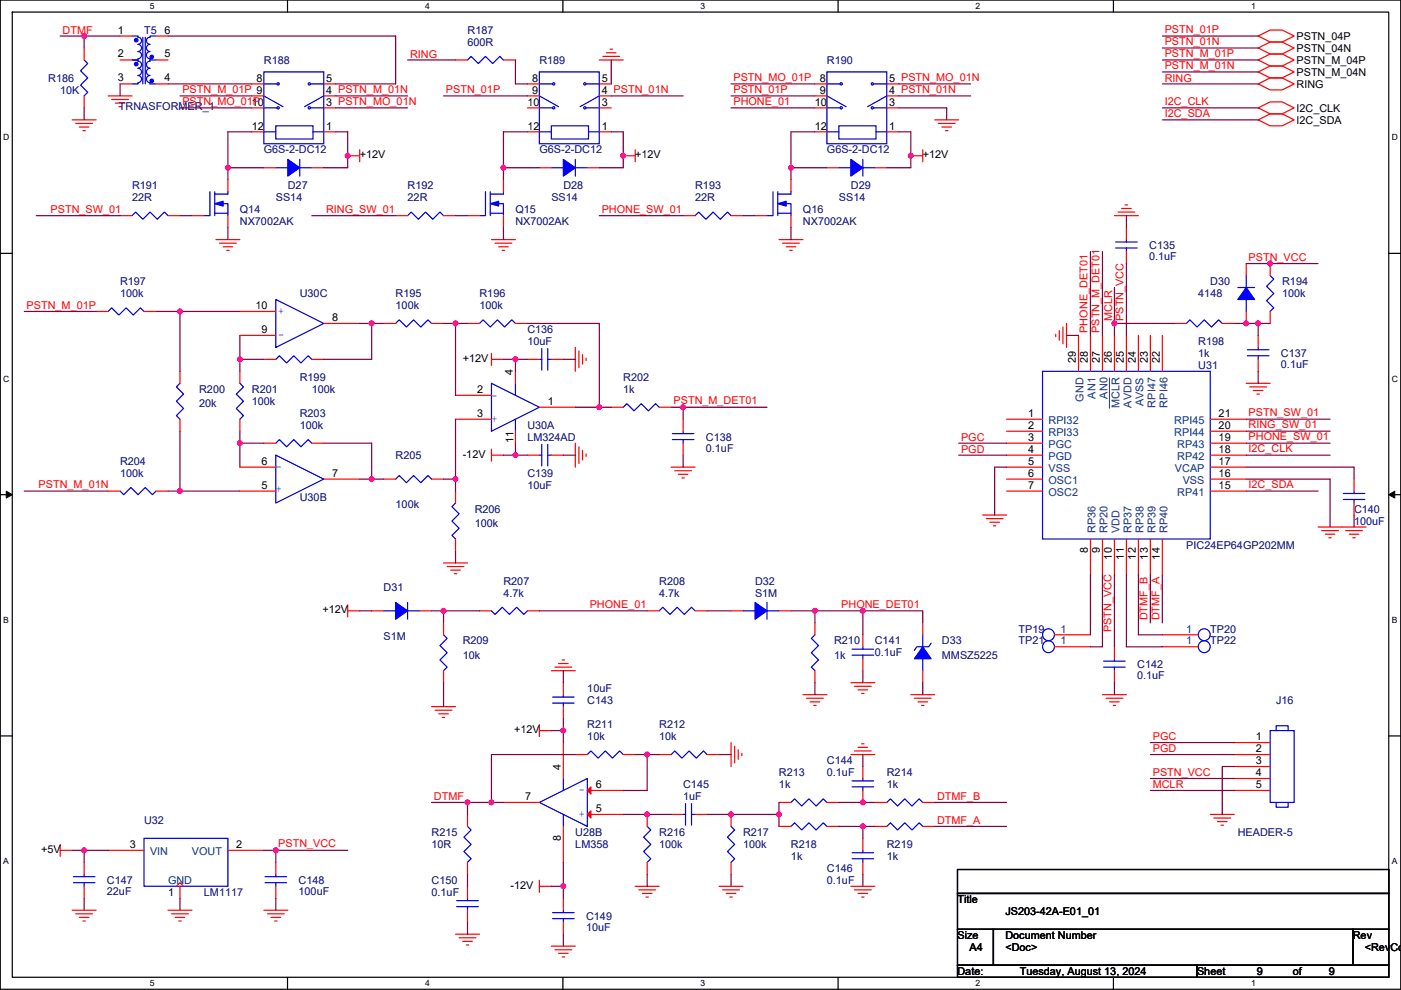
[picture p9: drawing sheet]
<svg xmlns="http://www.w3.org/2000/svg" width="297mm" height="210mm" viewBox="0 0 297 210" stroke-linecap="round" stroke-linejoin="round" font-family="sans-serif">
<defs><g id="words">
<g font-size="2.3" fill="#f00">
<text x="13.3" y="7.1">DTMF</text>
<text x="246.9" y="7">PSTN_01P</text>
<text x="246.9" y="9.6">PSTN_01N</text>
<text x="86.9" y="12.2">RING</text>
<text x="155.5" y="17.2">PSTN_MO_01P</text>
<text x="246.9" y="12.1">PSTN_M_01P</text>
<text x="246.9" y="14.6">PSTN_M_01N</text>
<text x="246.9" y="17.3">RING</text>
<text x="38.7" y="19.7">PSTN_M_01P 9</text>
<text x="38.7" y="22.3">PSTN_MO_01P</text>
<text x="94.5" y="19.7">PSTN_01P</text>
<text x="155.5" y="19.7">PSTN_01P</text>
<text x="155.5" y="22.3">PHONE_01</text>
<text x="246.9" y="22.3">I2C_CLK</text>
<text x="246.9" y="24.8">I2C_SDA</text>
<text x="10.7" y="45.1">PSTN_SW_01</text>
<text x="69.1" y="45.1">RING_SW_01</text>
<text x="127.6" y="45.1">PHONE_SW_01</text>
<text x="264.7" y="55.3">PSTN_VCC</text>
<text x="5.6" y="65.4">PSTN_M_01P</text>
<text x="230.6" y="70.6" transform="rotate(-90 230.6 70.6)">PHONE_DET01</text>
<text x="233.1" y="70.6" transform="rotate(-90 233.1 70.6)">PSTN_M_DET01</text>
<text x="235.8" y="68.1" transform="rotate(-90 235.8 68.1)">MCLR</text>
<text x="238.2" y="68.1" transform="rotate(-90 238.2 68.1)">PSTN_VCC</text>
<text x="142.8" y="85.8">PSTN_M_DET01</text>
<text x="264.7" y="88.3">PSTN_SW_01</text>
<text x="203.8" y="93.5">PGC</text>
<text x="264.7" y="90.8">RING_SW_01</text>
<text x="264.7" y="93.4">PHONE_SW_01</text>
<text x="264.7" y="95.9">I2C_CLK</text>
<text x="203.8" y="96">PGD</text>
<text x="8.2" y="103.5">PSTN_M_01N</text>
<text x="264.7" y="103.5">I2C_SDA</text>
<text x="125" y="128.9">PHONE_01</text>
<text x="178.4" y="128.9">PHONE_DET01</text>
<text x="243.3" y="131.6" transform="rotate(-90 243.3 131.6)">DTMF_B</text>
<text x="245.8" y="131.6" transform="rotate(-90 245.8 131.6)">DTMF_A</text>
<text x="235.7" y="134.1" transform="rotate(-90 235.7 134.1)">PSTN_VCC</text>
<text x="244.4" y="157">PGC</text>
<text x="244.4" y="159.5">PGD</text>
<text x="244.4" y="164.5">PSTN_VCC</text>
<text x="244.4" y="167.2">MCLR</text>
<text x="92" y="169.7">DTMF</text>
<text x="198.7" y="169.6">DTMF_B</text>
<text x="59" y="179.7">PSTN_VCC</text>
<text x="198.7" y="174.7">DTMF_A</text>
</g>
<g font-size="2.3">
<text x="25" y="7.1">1</text>
<text x="34.9" y="7.1">6</text>
<text x="274.9" y="8.4">PSTN_04P</text>
<text x="274.9" y="11">PSTN_04N</text>
<text x="25" y="12.2">2</text>
<text x="25" y="17.3">3</text>
<text x="34.9" y="17.3">4</text>
<text x="34.9" y="12.2">5</text>
<text x="54.4" y="17.3">8</text>
<text x="69.1" y="17.3">5</text>
<text x="112.8" y="17.3">8</text>
<text x="127.6" y="17.3">5</text>
<text x="173.8" y="17.3">8</text>
<text x="188.5" y="17.3">5 PSTN_MO_01N</text>
<text x="274.9" y="13.5">PSTN_M_04P</text>
<text x="274.9" y="16">PSTN_M_04N</text>
<text x="53.4" y="22.4">10</text>
<text x="69.1" y="22.4">3 PSTN_MO_01N</text>
<text x="69.1" y="19.9">4 PSTN_M_01N</text>
<text x="111.8" y="22.4">10</text>
<text x="112.8" y="19.9">9</text>
<text x="127.6" y="22.4">3</text>
<text x="127.6" y="19.9">4 PSTN_01N</text>
<text x="172.8" y="22.4">10</text>
<text x="173.8" y="19.9">9</text>
<text x="188.5" y="22.4">3</text>
<text x="188.5" y="19.9">4 PSTN_01N</text>
<text x="274.9" y="18.6">RING</text>
<text x="274.9" y="23.7">I2C_CLK</text>
<text x="53.4" y="27.5">12</text>
<text x="69.1" y="27.5">1</text>
<text x="111.8" y="27.5">12</text>
<text x="127.6" y="27.5">1</text>
<text x="172.8" y="27.5">12</text>
<text x="188.5" y="27.5">1</text>
<text x="274.9" y="26.2">I2C_SDA</text>
<text x="76.3" y="33.6">+12V</text>
<text x="134.7" y="33.6">+12V</text>
<text x="195.6" y="33.6">+12V</text>
<text x="54.2" y="65.5">10</text>
<text x="55.4" y="70.6">9</text>
<text x="70.4" y="68.1">8</text>
<text x="98.1" y="76.8">+12V</text>
<text x="228.1" y="77" transform="rotate(-90 228.1 77)">29</text>
<text x="230.7" y="77" transform="rotate(-90 230.7 77)">28</text>
<text x="233.2" y="77" transform="rotate(-90 233.2 77)">27</text>
<text x="235.8" y="77" transform="rotate(-90 235.8 77)">26</text>
<text x="238.3" y="77" transform="rotate(-90 238.3 77)">25</text>
<text x="240.8" y="77" transform="rotate(-90 240.8 77)">24</text>
<text x="243.4" y="77" transform="rotate(-90 243.4 77)">23</text>
<text x="245.9" y="77" transform="rotate(-90 245.9 77)">22</text>
<text x="101.2" y="83.3">2</text>
<text x="108.8" y="79.5" transform="rotate(-90 108.8 79.5)">4</text>
<text x="101.2" y="88.4">3</text>
<text x="116.1" y="85.9">1</text>
<text x="218" y="88.4">1</text>
<text x="258.4" y="88.4">21</text>
<text x="108.9" y="94" transform="rotate(-90 108.9 94)">11</text>
<text x="218" y="90.9">2</text>
<text x="218" y="93.5">3</text>
<text x="258.4" y="93.5">19</text>
<text x="258.4" y="90.9">20</text>
<text x="55.4" y="98.6">6</text>
<text x="70.4" y="101.1">7</text>
<text x="98.1" y="97.1">-12V</text>
<text x="218" y="96">4</text>
<text x="218" y="98.6">5</text>
<text x="218" y="101.1">6</text>
<text x="258.4" y="101.1">16</text>
<text x="258.4" y="98.6">17</text>
<text x="258.4" y="96">18</text>
<text x="55.4" y="103.6">5</text>
<text x="218" y="103.6">7</text>
<text x="258.4" y="103.6">15</text>
<text x="230.7" y="117.4" transform="rotate(-90 230.7 117.4)">8</text>
<text x="233.2" y="117.4" transform="rotate(-90 233.2 117.4)">9</text>
<text x="235.8" y="118.7" transform="rotate(-90 235.8 118.7)">10</text>
<text x="238.3" y="118.7" transform="rotate(-90 238.3 118.7)">11</text>
<text x="240.8" y="118.7" transform="rotate(-90 240.8 118.7)">12</text>
<text x="243.4" y="118.7" transform="rotate(-90 243.4 118.7)">13</text>
<text x="245.9" y="118.7" transform="rotate(-90 245.9 118.7)">14</text>
<text x="68.4" y="130.1">+12V</text>
<text x="109" y="155.5">+12V</text>
<text x="266.3" y="157">1</text>
<text x="266.3" y="159.5">2</text>
<text x="118.9" y="163.3" transform="rotate(-90 118.9 163.3)">4</text>
<text x="126.3" y="167.1">6</text>
<text x="266.3" y="162.1">3</text>
<text x="266.3" y="164.6">4</text>
<text x="266.3" y="167.1">5</text>
<text x="111.3" y="169.7">7</text>
<text x="126.3" y="172.2">5</text>
<text x="27.5" y="179.8">3</text>
<text x="50.1" y="179.8">2</text>
<text x="118.9" y="178.4" transform="rotate(-90 118.9 178.4)">8</text>
<text x="8.7" y="180.9">+5V</text>
<text x="35.6" y="190">1</text>
<text x="108.3" y="188.5">-12V</text>
<text x="203" y="191.6">Title</text>
<text x="213.2" y="194.1">JS203-42A-E01_01</text>
<text x="203" y="199.2">Size</text>
<text x="205.5" y="201.7">A4</text>
<text x="213.2" y="199.2">Document Number</text>
<text x="213.2" y="201.7">&lt;Doc&gt;</text>
<text x="286.8" y="199.2">Rev</text>
<text x="289.4" y="201.7">&lt;RevCo</text>
<text x="203" y="206.8">Date:</text>
<text x="216.2" y="206.8">Tuesday, August 13, 2024</text>
<text x="253.8" y="206.8">Sheet</text>
<text x="266.5" y="206.8">9</text>
<text x="274.1" y="206.8">of</text>
<text x="281.7" y="206.8">9</text>
</g>
<g font-size="2.3" fill="#000080">
<text x="30.5" y="7.2">T5</text>
<text x="99.1" y="7.2">R187</text>
<text x="99.1" y="9.7">600R</text>
<text x="10.2" y="17.3">R186</text>
<text x="55.9" y="13.5">R188</text>
<text x="114.4" y="13.5">R189</text>
<text x="175.3" y="13.5">R190</text>
<text x="12.8" y="19.9">10K</text>
<text x="25.2" y="23.4">TRNASFORMER_1</text>
<text x="55.9" y="32.6">G6S-2-DC12</text>
<text x="114.4" y="32.6">G6S-2-DC12</text>
<text x="175.3" y="32.6">G6S-2-DC12</text>
<text x="28" y="40.2">R191</text>
<text x="61" y="40.2">D27</text>
<text x="86.4" y="40.2">R192</text>
<text x="119.4" y="40.2">D28</text>
<text x="147.4" y="40.2">R193</text>
<text x="180.4" y="40.2">D29</text>
<text x="28" y="42.7">22R</text>
<text x="50.9" y="45.3">Q14</text>
<text x="50.9" y="47.8">NX7002AK</text>
<text x="58.5" y="42.7">SS14</text>
<text x="86.4" y="42.7">22R</text>
<text x="109.3" y="45.3">Q15</text>
<text x="109.3" y="47.8">NX7002AK</text>
<text x="116.9" y="42.7">SS14</text>
<text x="147.4" y="42.7">22R</text>
<text x="170.2" y="45.3">Q16</text>
<text x="170.2" y="47.8">NX7002AK</text>
<text x="177.9" y="42.7">SS14</text>
<text x="243.6" y="52.9">C135</text>
<text x="243.6" y="55.2">0.1uF</text>
<text x="25.5" y="60.5">R197</text>
<text x="25.5" y="63">100k</text>
<text x="63.6" y="63">U30C</text>
<text x="83.9" y="63">R195</text>
<text x="83.9" y="65.6">100k</text>
<text x="101.7" y="63">R196</text>
<text x="101.7" y="65.6">100k</text>
<text x="254.1" y="63">4148</text>
<text x="256.6" y="60.5">D30</text>
<text x="271.8" y="60.5">R194</text>
<text x="271.8" y="63">100k</text>
<text x="111.8" y="70.7">C136</text>
<text x="111.8" y="73.2">10uF</text>
<text x="254.1" y="73.2">R198</text>
<text x="254.1" y="75.7">1k</text>
<text x="271.6" y="75.7">C137</text>
<text x="42.2" y="83.4">R200</text>
<text x="53.4" y="83.4">R201</text>
<text x="63.6" y="80.8">R199</text>
<text x="66.1" y="83.4">100k</text>
<text x="132.1" y="80.8">R202</text>
<text x="132.1" y="83.4">1k</text>
<text x="254.1" y="78.3">U31</text>
<text x="271.6" y="78">0.1uF</text>
<text x="42.2" y="86.4">20k</text>
<text x="53.4" y="85.9">100k</text>
<text x="63.6" y="88.4">R203</text>
<text x="63.6" y="91">100k</text>
<text x="111.8" y="91">U30A</text>
<text x="111.8" y="93.5">LM324AD</text>
<text x="149.7" y="93.5">C138</text>
<text x="149.7" y="95.8">0.1uF</text>
<text x="25.5" y="98.6">R204</text>
<text x="25.5" y="101.1">100k</text>
<text x="83.9" y="97.3">R205</text>
<text x="111.8" y="101.1">C139</text>
<text x="63.6" y="106.2">U30B</text>
<text x="83.9" y="107.7">100k</text>
<text x="111.8" y="103.7">10uF</text>
<text x="100.6" y="108.8">R206</text>
<text x="100.6" y="111.8">100k</text>
<text x="287.1" y="108.8">C140</text>
<text x="287.1" y="111.3">100uF</text>
<text x="251.5" y="116.4">PIC24EP64GP202MM</text>
<text x="81.3" y="125.3">D31</text>
<text x="106.7" y="124">R207</text>
<text x="139.8" y="124">R208</text>
<text x="160.1" y="124">D32</text>
<text x="106.7" y="126.5">4.7k</text>
<text x="139.8" y="126.5">4.7k</text>
<text x="160.1" y="126.5">S1M</text>
<text x="81.3" y="135.7">S1M</text>
<text x="98.1" y="136.7">R209</text>
<text x="176.8" y="136.7">R210</text>
<text x="185.5" y="136.7">C141</text>
<text x="199.7" y="136.7">D33</text>
<text x="216" y="136.7">TP21</text>
<text x="216" y="134.2">TP19</text>
<text x="256.6" y="134.2">TP20</text>
<text x="256.6" y="136.7">TP22</text>
<text x="98.1" y="139.7">10k</text>
<text x="176.8" y="139.7">1k</text>
<text x="185.5" y="139.2">0.1uF</text>
<text x="199.7" y="139.7">MMSZ5225</text>
<text x="241.1" y="141.8">C142</text>
<text x="124.5" y="149.4">C143</text>
<text x="124.5" y="146.9">10uF</text>
<text x="241.1" y="144.1">0.1uF</text>
<text x="270.6" y="149.4">J16</text>
<text x="124.5" y="154.5">R211</text>
<text x="139.8" y="154.5">R212</text>
<text x="124.5" y="157">10k</text>
<text x="139.8" y="157">10k</text>
<text x="144.8" y="167.2">C145</text>
<text x="165.2" y="164.6">R213</text>
<text x="165.2" y="167.2">1k</text>
<text x="175.3" y="162.1">C144</text>
<text x="175.3" y="164.6">0.1uF</text>
<text x="188" y="164.6">R214</text>
<text x="188" y="167.2">1k</text>
<text x="144.8" y="169.7">1uF</text>
<text x="30.5" y="174.8">U32</text>
<text x="91.5" y="177.3">R215</text>
<text x="91.5" y="179.9">10R</text>
<text x="122" y="177.3">U28B</text>
<text x="122" y="179.9">LM358</text>
<text x="139.8" y="177.3">R216</text>
<text x="139.8" y="179.9">100k</text>
<text x="157.5" y="177.3">R217</text>
<text x="157.5" y="179.9">100k</text>
<text x="167.7" y="179.9">R218</text>
<text x="188" y="179.9">R219</text>
<text x="262.4" y="177.3">HEADER-5</text>
<text x="167.7" y="182.4">1k</text>
<text x="175.3" y="185">C146</text>
<text x="188" y="182.4">1k</text>
<text x="22.7" y="187.5">C147</text>
<text x="22.7" y="189.8">22uF</text>
<text x="43.2" y="190">LM1117</text>
<text x="63.3" y="187.5">C148</text>
<text x="63.3" y="189.8">100uF</text>
<text x="91.5" y="187.5">C150</text>
<text x="91.5" y="190">0.1uF</text>
<text x="175.3" y="187.5">0.1uF</text>
<text x="124.3" y="195.1">C149</text>
<text x="124.3" y="197.4">10uF</text>
</g>
<g font-size="2.3" fill="#00f">
<text x="60.3" y="65.4" transform="rotate(180 60.3 65.4)">+</text>
<text x="60.3" y="70.5" transform="rotate(180 60.3 70.5)">-</text>
<text x="104.2" y="89.5">+</text>
<text x="104.2" y="84.6">-</text>
<text x="58.5" y="99.6">-</text>
<text x="58.5" y="104.5">+</text>
<text x="124" y="167" transform="rotate(180 124 167)">-</text>
<text x="124" y="172.1" transform="rotate(180 124 172.1)">+</text>
</g>
<g font-size="2.3" fill="#004080">
<text x="222.3" y="90">RPI32</text>
<text x="229.7" y="85.2" transform="rotate(-90 229.7 85.2)">GND</text>
<text x="232.3" y="84.5" transform="rotate(-90 232.3 84.5)">AN1</text>
<text x="234.8" y="84.5" transform="rotate(-90 234.8 84.5)">AN0</text>
<text x="237.3" y="86.6" transform="rotate(-90 237.3 86.6)">MCLR</text>
<text x="239.9" y="86.5" transform="rotate(-90 239.9 86.5)">AVDD</text>
<text x="242.4" y="86.2" transform="rotate(-90 242.4 86.2)">AVSS</text>
<text x="245" y="86.5" transform="rotate(-90 245 86.5)">RPI47</text>
<text x="247.5" y="86.5" transform="rotate(-90 247.5 86.5)">RPI46</text>
<text x="249" y="90">RPI45</text>
<text x="222.3" y="92.5">RPI33</text>
<text x="222.3" y="95">PGC</text>
<text x="249" y="92.5">RPI44</text>
<text x="249.6" y="95">RP43</text>
<text x="222.3" y="97.6">PGD</text>
<text x="222.3" y="100.1">VSS</text>
<text x="249.1" y="100.1">VCAP</text>
<text x="249.6" y="97.6">RP42</text>
<text x="222.3" y="102.7">OSC1</text>
<text x="222.3" y="105.2">OSC2</text>
<text x="249.6" y="105.2">RP41</text>
<text x="250.8" y="102.7">VSS</text>
<text x="232.3" y="113.1" transform="rotate(-90 232.3 113.1)">RP36</text>
<text x="234.8" y="113.1" transform="rotate(-90 234.8 113.1)">RP20</text>
<text x="237.3" y="113.1" transform="rotate(-90 237.3 113.1)">VDD</text>
<text x="239.9" y="113.1" transform="rotate(-90 239.9 113.1)">RP37</text>
<text x="242.4" y="113.1" transform="rotate(-90 242.4 113.1)">RP38</text>
<text x="245" y="113.1" transform="rotate(-90 245 113.1)">RP39</text>
<text x="247.5" y="113.1" transform="rotate(-90 247.5 113.1)">RP40</text>
<text x="224.9" y="136.7">1</text>
<text x="224.9" y="134.2">1</text>
<text x="251.5" y="134.2">1</text>
<text x="251.5" y="136.7">1</text>
<text x="31.8" y="181.4">VIN</text>
<text x="40.7" y="181.4">VOUT</text>
<text x="35.6" y="187.5">GND</text>
</g>
<g font-size="1.8">
<text x="31.8" y="1.9">5</text>
<text x="90.1" y="1.9">4</text>
<text x="148.5" y="1.9">3</text>
<text x="206.9" y="1.9">2</text>
<text x="265.2" y="1.9">1</text>
<text x=".7" y="29.8">D</text>
<text x="295.1" y="29.8">D</text>
<text x=".7" y="81">C</text>
<text x="295.1" y="81">C</text>
<text x=".7" y="132.1">B</text>
<text x="295.1" y="132.1">B</text>
<text x=".7" y="183.3">A</text>
<text x="295.1" y="183.3">A</text>
<text x="31.8" y="209.2">5</text>
<text x="90.1" y="209.2">4</text>
<text x="148.5" y="209.2">3</text>
<text x="206.9" y="209.2">2</text>
<text x="265.2" y="209.2">1</text>
</g>
</g></defs>
<path d="M.1 0h296.9v209.8h-296.9zM2.6 2.6h291.8v204.7h-291.8z" fill="none" stroke="#000" stroke-width=".25"/>
<g fill="#fff">
<path d="M31.8 .3h1v2h-1z"/>
<path d="M31.8 207.5h1v2.1h-1z"/>
</g>
<path d="M61 0v2.6M61 207.3v2.5" fill="none" stroke="#000" stroke-width=".25"/>
<g fill="#fff">
<path d="M90.1 .3h1v2h-1z"/>
<path d="M90.1 207.5h1v2.1h-1z"/>
</g>
<path d="M119.3 0v2.6M119.3 207.3v2.5" fill="none" stroke="#000" stroke-width=".25"/>
<g fill="#fff">
<path d="M148.5 .3h1v2h-1z"/>
<path d="M148.5 207.5h1v2.1h-1z"/>
</g>
<path d="M177.7 0v2.6M177.7 207.3v2.5" fill="none" stroke="#000" stroke-width=".25"/>
<g fill="#fff">
<path d="M206.9 .3h1v2h-1z"/>
<path d="M206.9 207.5h1v2.1h-1z"/>
</g>
<path d="M236.1 0v2.6M236.1 207.3v2.5" fill="none" stroke="#000" stroke-width=".25"/>
<g fill="#fff">
<path d="M265.2 .3h1v2h-1z"/>
<path d="M265.2 207.5h1v2.1h-1z"/>
<path d="M.7 28.2h1.3v2h-1.3z"/>
<path d="M295.1 28.2h1.3v2h-1.3z"/>
<path d="M.7 79.3h1.3v2.1h-1.3z"/>
<path d="M295.1 79.3h1.3v2.1h-1.3z"/>
</g>
<path d="M.1 53.7h2.5M294.4 53.7h2.6" fill="none" stroke="#000" stroke-width=".25"/>
<g fill="#fff">
<path d="M.7 130.5h1.2v2h-1.2z"/>
<path d="M295.1 130.5h1.2v2h-1.2z"/>
</g>
<path d="M.1 104.9h2.5M294.4 104.9h2.6" fill="none" stroke="#000" stroke-width=".25"/>
<path d="M1.3 104.2l1.3 .7-1.3 .7zM294.4 104.9l1.3-.7v1.4z" fill="#000" stroke="#000" stroke-width=".21"/>
<g fill="#fff">
<path d="M.7 181.7h1.2v2h-1.2z"/>
<path d="M295.1 181.7h1.2v2h-1.2z"/>
</g>
<path d="M.1 156.1h2.5M294.4 156.1h2.6M203 184.4h91.4v5.1h-91.4zM203 189.5h91.4v7.6h-91.4zM203 197.1h7.6v7.6h-7.6zM210.6 197.1h76.2v7.6h-76.2zM286.8 197.1h7.6v7.6h-7.6zM203 204.7h50.8v2.6h-50.8zM253.8 204.7h40.6v2.6h-40.6z" fill="none" stroke="#000" stroke-width=".25"/>
<g fill="none" stroke="#f00" stroke-width=".25">
<path d="M17.8 10.2v2.5M25.5 7.6h2.5M25.5 12.7h2.5M25.5 17.8h2.5M33.1 17.8h2.5M33.1 12.7h2.5M33.1 7.6h2.5M53.4 17.8h2.5M68.6 17.8h2.6M96.6 12.7h2.5M106.7 12.7h2.6M111.8 17.8h2.6"/>
<path d="M127.1 17.8h2.5M127.1 12.7h5M127.8 12h3.6M128.6 11.2h2M129.3 10.4h.6M172.8 17.8h2.5M188 17.8h2.6M266.8 7.6l2.5-1.2h2.5l2.6 1.2-2.6 1.3h-2.5zM266.8 10.2l2.5-1.3h2.5l2.6 1.3-2.6 1.3h-2.5zM266.8 12.7l2.5-1.2h2.5l2.6 1.2-2.6 1.3h-2.5zM266.8 15.3l2.5-1.3h2.5l2.6 1.3-2.6 1.2h-2.5zM266.8 17.8l2.5-1.3h2.5l2.6 1.3-2.6 1.3h-2.5z"/>
<path d="M15.3 25.4h5.1M16.1 26.2h3.5M16.8 26.9h2.1M17.6 27.7h.5M17.8 20.3v2.6M22.9 20.3h5.1M23.7 21.1h3.5M24.4 21.9h2.1M25.2 22.6h.5M48.3 38.1v2.6M53.4 20.3h2.5M53.4 22.9h2.5"/>
<path d="M53.4 28h2.5M55.9 35.6h2.6M66.1 35.6h2.5M68.6 28h2.6M68.6 22.9h2.6M68.6 20.3h2.6M73.7 33h2.6M76.3 31.8v2.5M106.7 38.1v2.6M111.8 20.3h2.6M111.8 22.9h2.6M111.8 28h2.6"/>
<path d="M114.4 35.6h2.5M124.5 35.6h2.6M127.1 28h2.5M127.1 22.9h2.5M127.1 20.3h2.5M132.1 33h2.6M134.7 31.8v2.5M167.7 38.1v2.6M172.8 20.3h2.5M172.8 22.9h2.5M172.8 28h2.5M175.3 35.6h2.6"/>
<path d="M185.5 35.6h2.5M188 28h2.6M188 22.9h2.6M188 20.3h2.6M193.1 33h2.5M195.6 31.8v2.5M198.2 25.4h5.1M198.9 26.2h3.6M199.7 26.9h2M200.5 27.7h.5M266.8 22.9l2.5-1.3h2.5l2.6 1.3-2.6 1.3h-2.5zM266.8 25.4l2.5-1.2h2.5l2.6 1.2-2.6 1.3h-2.5z"/>
<path d="M25.5 45.7h2.5M35.6 45.7h2.6M40.7 45.7h2.5M45.8 50.8h5.1M46.5 51.6h3.6M47.3 52.3h2M48.1 53.1h.5M48.3 45.7v2.6M83.9 45.7h2.5M94 45.7h2.6M99.1 45.7h2.6M104.2 50.8h5.1"/>
<path d="M105 51.6h3.5M105.7 52.3h2.1M106.5 53.1h.5M106.7 45.7v2.6M144.8 45.7h2.6M155 45.7h2.5M160.1 45.7h2.5M165.2 50.8h5M165.9 51.6h3.6M166.7 52.3h2M167.4 53.1h.6M167.7 45.7v2.6"/>
<path d="M236.3 45.7h5.1M237 45h3.6M237.8 44.2h2M238.6 43.5h.5M238.8 48.3v2.5M238.8 53.4v2.5M264.2 55.9v2.5M269.3 55.9v2.5M20.4 66.1h2.5M30.5 66.1h2.6M38.2 78.8v2.5M50.9 71.1h7.6"/>
<path d="M50.9 66.1h7.6M50.9 78.8v2.5M55.9 76.2h2.6M66.1 76.2h2.5M68.6 68.6h7.7M81.3 68.6h2.6M91.5 68.6h2.5M99.1 68.6h2.6M104.2 76.2h2.5M104.2 75v2.5M109.3 68.6h2.5M109.3 78.8v2.5"/>
<path d="M111.8 76.2h2.6M116.9 76.2h2.5M122 73.7v5.1M122.7 74.4v3.6M123.5 75.2v2M124.3 76v.5M223.8 70.9v.5M224.6 70.1v2.1M225.4 69.4v3.5M226.1 68.6v5.1M228.7 71.1v7.7M231.2 71.1v7.7"/>
<path d="M233.7 71.1v7.7M236.3 71.1v7.7M238.8 71.1v7.7M241.4 71.1v7.7M243.9 71.1v7.7M246.4 71.1v7.7M249 68.6h2.5M259.1 68.6h2.6M264.2 66.1v2.5M266.8 71.1v2.6M266.8 76.2v2.6M269.3 66.1v2.5"/>
<path d="M38.2 88.9v2.6M50.9 99.1h7.6M50.9 88.9v2.6M55.9 94h2.6M66.1 94h2.5M96.6 83.8h7.6M96.6 88.9h7.6M104.2 96.5h2.5M104.2 95.3v2.5M109.3 91.5v2.5M111.8 96.5h2.6M114.4 86.4h7.6"/>
<path d="M116.9 96.5h2.5M122 94v5.1M122.7 94.8v3.5M123.5 95.5v2.1M124.3 96.3v.5M129.6 86.4h2.5M139.8 86.4h2.5M142.3 99.1h5.1M143.1 99.8h3.5M144.8 88.9v2.6M144.8 94v2.5M213.4 88.9h7.6"/>
<path d="M213.4 91.5h7.6M213.4 94h7.6M213.4 96.5h7.6M213.4 99.1h7.6M256.6 99.1h7.6M256.6 96.5h7.6M256.6 94h7.6M256.6 91.5h7.6M256.6 88.9h7.6M264.2 81.3h5.1M265 82.1h3.5M265.7 82.8h2.1"/>
<path d="M266.5 83.6h.5M22.9 104.2h2.6M33.1 104.2h2.5M50.9 104.2h7.6M68.6 101.6h7.7M81.3 101.6h2.6M91.5 101.6h2.5M94 119.4h5.1M96.6 114.3v2.6M96.6 104.2v2.5M143.8 100.6h2.1M144.6 101.4h.5"/>
<path d="M208.3 109.2h5.1M209.1 110h3.6M209.9 110.8h2M210.6 111.5h.5M213.4 101.6h7.6M213.4 104.2h7.6M231.2 114.3v7.6M233.7 114.3v7.6M236.3 114.3v7.6M238.8 114.3v7.6M241.4 114.3v7.6M243.9 114.3v7.6"/>
<path d="M246.4 114.3v7.6M256.6 104.2h7.6M256.6 101.6h7.6M279.5 111.8h10.1M280.2 112.5h3.6M281 113.3h2M281.7 114.1h.6M285.3 112.5h3.6M286.1 113.3h2M286.8 114.1h.5M287.1 101.6v2.6M287.1 106.7v2.5"/>
<path d="M73.7 129.6h2.6M73.7 128.3v2.5M78.8 129.6h2.5M89 129.6h2.5M94 132.1v2.5M94.8 120.2h3.6M95.6 120.9h2M96.3 121.7h.5M101.7 129.6h2.5M111.8 129.6h2.6M119.2 140h.5M137.2 129.6h2.6"/>
<path d="M147.4 129.6h2.5M155 129.6h2.5M165.2 129.6h2.5M172.8 132.1v2.5M182.9 134.6v2.6M182.9 139.7v2.6M195.6 132.1v2.5M223.6 137.2h7.6M223.6 134.6h7.6M236.3 137.2v2.5M246.4 134.6h7.7M246.4 137.2h7.7"/>
<path d="M91.5 149.9h5.1M92.3 150.6h3.5M93 151.4h2.1M93.8 152.2h.5M94 142.3v2.5M114.4 155h2.5M114.4 153.7v2.5M116.9 142.3h5.1M117.7 141.5h3.5M118.4 140.7h2.1M119.4 157.5v7.6M119.4 144.8v2.5"/>
<path d="M119.4 149.9v2.5M155 157.5v5.1M155.8 158.3v3.5M156.5 159v2.1M157.3 159.8v.5M170.2 147.3h5.1M171 148.1h3.6M171.8 148.9h2M172.5 149.6h.5M172.8 142.3v2.5M180.4 144.8h5.1M181.2 145.6h3.5"/>
<path d="M181.2 159.3h3.5M181.9 146.3h2.1M181.9 158.5h2.1M182.7 147.1h.5M182.7 157.8h.5M193.1 147.3h5.1M193.9 148.1h3.5M194.6 148.9h2.1M195.4 149.6h.5M195.6 142.3v2.5M233.7 147.3h5.1M234.5 148.1h3.6"/>
<path d="M235.3 148.9h2M236 149.6h.5M236.3 142.3v2.5M261.7 157.5h7.6M12.8 179.1v2.5M99.1 172.7v2.6M106.7 170.2h7.7M119.4 175.3v7.6M122 160h2.5M124.5 172.7h7.6M124.5 167.7h7.6M132.1 160h2.6"/>
<path d="M137.2 172.7v2.6M139.8 160h2.5M142.3 172.7h2.5M147.4 172.7h2.5M149.9 160h2.6M155 172.7v2.6M165.2 170.2h2.5M165.2 175.3h2.5M175.3 170.2h2.6M175.3 175.3h2.6M180.4 160h5.1M182.9 162.6v2.5"/>
<path d="M182.9 167.7v2.5M182.9 177.8v2.6M185.5 170.2h2.5M185.5 175.3h2.5M195.6 170.2h2.6M195.6 175.3h2.6M256.6 172.7h5.1M257.4 173.5h3.5M258.1 174.3h2.1M258.9 175h.5M261.7 160h7.6M261.7 162.6h7.6"/>
<path d="M261.7 165.1h7.6M261.7 167.7h7.6M12.8 180.4h2.5M15.3 193.1h5.1M16.1 193.8h3.5M16.8 194.6h2.1M17.6 195.3h.5M17.8 182.9v2.5M17.8 188v2.5M22.9 180.4h7.6M35.6 193.1h5.1M36.4 193.8h3.5"/>
<path d="M37.1 194.6h2.1M37.4 188l.8-.8 .7 .8M37.9 195.3h.5M38.2 188v2.5M48.3 180.4h7.6M55.9 193.1h5.1M56.7 193.8h3.6M57.5 194.6h2M58.2 195.3h.5M58.5 182.9v2.5M58.5 188v2.5M96.6 198.1h5.1"/>
<path d="M97.3 198.9h3.6M98.1 199.7h2M99.1 188v2.5M99.1 193.1v2.5M99.1 182.9v2.5M114.4 188h2.5M114.4 186.7v2.6M119.4 190.5v2.6M119.4 195.6v2.5M134.7 188h5.1M135.4 188.7h3.6M136.2 189.5h2"/>
<path d="M137 190.3h.5M137.2 182.9v2.5M152.5 188h5M153.2 188.7h3.6M154 189.5h2M154.7 190.3h.6M155 182.9v2.5M180.4 188h5.1M181.2 188.7h3.5M181.9 189.5h2.1M182.7 190.3h.5M182.9 182.9v2.5"/>
<path d="M98.9 200.4h.5M116.9 200.7h5.1M117.7 201.4h3.5M118.4 202.2h2.1M119.2 203h.5"/>
</g>
<g fill="none" stroke="#00f" stroke-width=".25">
<path d="M17.8 12.7l.8 .8-1.5 1.5 1.5 1.5-1.5 1.6 1.5 1.5-.8 .7M28 7.6h1.3l-.1 .3a.75 .75 0 0 1 .8 .7 .75 .75 0 0 1-.8 .8M29.2 9.4a.76 .76 0 0 1 .8 .8 .76 .76 0 0 1-.8 .7 .75 .75 0 0 1 .8 .8 .75 .75 0 0 1-.8 .7l.1 .3h-1.3h1.3v.3a.75 .75 0 0 1 .7 .7 .75 .75 0 0 1-.8 .8M29.2 14.5a.76 .76 0 0 1 .8 .8 .76 .76 0 0 1-.8 .7 .75 .75 0 0 1 .8 .8 .75 .75 0 0 1-.8 .7l.1 .3h-1.3M30.3 7.9v9.9M30.8 7.9v9.9M31.8 14.5a.76 .76 0 0 0-.8 .8 .76 .76 0 0 0 .8 .7 .75 .75 0 0 0-.8 .8 .75 .75 0 0 0 .8 .7v.3h1.3M31.8 9.4a.76 .76 0 0 0-.8 .8 .76 .76 0 0 0 .8 .7 .75 .75 0 0 0-.8 .8 .75 .75 0 0 0 .8 .7v.3h1.3M31.8 12.7v.3a.75 .75 0 0 0-.8 .7 .75 .75 0 0 0 .8 .8M33.1 7.6h-1.3v.3a.75 .75 0 0 0-.8 .7 .75 .75 0 0 0 .8 .8M55.9 17.8h2.8M55.9 15.3h12.7v15.2h-12.7z"/>
<path d="M65.8 17.8h2.8M99.1 12.7l.8-.7 1.5 1.5 1.5-1.5 1.6 1.5 1.5-1.5 .7 .7M114.4 15.3h12.7v15.2h-12.7zM114.4 17.8h2.8M124.3 17.8h2.8M175.3 15.3h12.7v15.2h-12.7zM175.3 17.8h2.8M185.2 17.8h2.8M55.9 28h2.6M55.9 22.9h2.8M55.9 20.3l4.1 2.3M58.5 26.7h7.9v2.8h-7.9z"/>
<path d="M58.5 35.6h2.5M63.6 33.8v3.6M63.6 35.6h2.5M65.8 22.9h2.8M66.4 28h2.2M68.6 20.3l-4 2.3M114.4 20.3l4 2.3M114.4 28h2.5M114.4 22.9h2.8M116.9 26.7h7.9v2.8h-7.9zM116.9 35.6h2.5M122 33.8v3.6"/>
<path d="M122 35.6h2.5M124.3 22.9h2.8M124.8 28h2.3M127.1 20.3l-4.1 2.3M175.3 28h2.6M175.3 22.9h2.8M175.3 20.3l4.1 2.3M177.9 26.7h7.8v2.8h-7.8zM177.9 35.6h2.5M182.9 33.8v3.6M182.9 35.6h2.6M185.2 22.9h2.8"/>
<path d="M185.7 28h2.3M188 20.3l-4 2.3M28 45.7l.8-.7 1.5 1.5 1.5-1.5 1.5 1.5 1.6-1.5 .7 .7M44.5 40.7v5h-1.3M45.5 40.7v5M45.5 45.2h2.8M47.3 43.2h1v2.5M48.3 40.7v.5h-2.8M86.4 45.7l.8-.7 1.5 1.5 1.5-1.5 1.6 1.5 1.5-1.5 .7 .7M102.9 40.7v5h-1.2M103.9 40.7v5M103.9 45.2h2.8"/>
<path d="M105.7 43.2h1v2.5M106.7 40.7v.5h-2.8M147.4 45.7l.7-.7 1.6 1.5 1.5-1.5 1.5 1.5 1.5-1.5 .8 .7M163.9 40.7v5h-1.3M164.9 40.7v5M164.9 45.2h2.8M166.7 43.2h1v2.5M167.7 40.7v.5h-2.8M236.5 52.6h4.6M236.5 51.3h4.6M238.8 50.8v.5M238.8 52.6v.8"/>
<path d="M264.2 58.4v2.6M269.3 58.4l.8 .8-1.6 1.5 1.6 1.6-1.6 1.5 1.6 1.5-.8 .8M22.9 66.1l.8-.8 1.5 1.5 1.5-1.5 1.6 1.5 1.5-1.5 .7 .8M58.5 76.2l.7-.7 1.6 1.5 1.5-1.5 1.5 1.5 1.5-1.5 .8 .7M58.5 63.5l10.1 5.1-10.1 5.1zM83.9 68.6l.7-.8 1.6 1.6 1.5-1.6 1.5 1.6 1.5-1.6 .8 .8M101.7 68.6l.7-.8 1.5 1.6 1.6-1.6 1.5 1.6 1.5-1.6 .8 .8M114.4 76.2h.5M114.9 73.9v4.6M116.1 73.9v4.6M116.1 76.2h.8M221 78.8h35.6v35.5h-35.6z"/>
<path d="M251.5 68.6l.8-.8 1.5 1.6 1.5-1.6 1.6 1.6 1.5-1.6 .7 .8M262.4 61h3.6M264.2 63.5v2.6M264.5 75.5h4.5M264.5 74.2h4.5M266.8 73.7v.5M266.8 75.5v.7M38.2 81.3l-.8 .8 1.5 1.5-1.5 1.5 1.5 1.5-1.5 1.6 .8 .7M50.9 81.3l.7 .8-1.5 1.5 1.5 1.5-1.5 1.5 1.5 1.6-.7 .7M58.5 96.5l10.1 5.1-10.1 5.1zM58.5 94l.7-.8 1.6 1.6 1.5-1.6 1.5 1.6 1.5-1.6 .8 .8M104.2 81.3l10.2 5.1-10.2 5.1z"/>
<path d="M109.3 88.9v2.6M109.3 81.3v2.5M114.4 96.5h.5M114.9 94.3v4.5M116.1 94.3v4.5M116.1 96.5h.8M132.1 86.4l.8-.8 1.5 1.5 1.6-1.5 1.5 1.5 1.5-1.5 .8 .8M142.6 93.2h4.5M142.6 92h4.5M144.8 91.5v.5M144.8 93.2v.8M25.5 104.2l.7 .7 1.5-1.5 1.6 1.5 1.5-1.5 1.5 1.5 .8-.7"/>
<path d="M83.9 101.6l.7-.7 1.6 1.5 1.5-1.5 1.5 1.5 1.5-1.5 .8 .7M96.6 106.7l-.8 .8 1.5 1.5-1.5 1.5 1.5 1.5-1.5 1.6 .8 .7M284.8 105.9h4.6M284.8 104.7h4.6M287.1 104.2v.5M287.1 105.9v.8M81.3 129.6h2.6M86.4 127.8v3.5M86.4 129.6h2.6M94 134.6l.8 .8-1.5 1.5 1.5 1.6-1.5 1.5 1.5 1.5-.8 .8M104.2 129.6l.8 .7 1.5-1.5 1.5 1.5 1.5-1.5 1.6 1.5 .7-.7M139.8 129.6l.7-.8 1.5 1.5 1.6-1.5 1.5 1.5 1.5-1.5 .8 .8"/>
<path d="M157.5 129.6h2.6M162.6 127.8v3.5M162.6 129.6h2.6M172.8 134.6l-.8 .8 1.5 1.5-1.5 1.6 1.5 1.5-1.5 1.5 .8 .8M180.7 139h4.5M180.7 137.7h4.5M182.9 137.2v.5M182.9 139v.7M195.6 139.7v2.6M195.6 134.6v2.6M197.4 136.4l-.5 .8h-2.5l-.5 .7M236.3 139.7v.5"/>
<path d="M117.2 149.1h4.5M117.2 147.8h4.5M119.4 147.3v.5M119.4 149.1v.8M234 141.5h4.6M234 140.2h4.6M236.3 141.5v.8M269.3 155h5.1v15.2h-5.1zM270.6 155v-1.1h2.5v1.1M30.5 177.8h17.8v10.2h-17.8zM99.1 175.3l.8 .7-1.5 1.6 1.5 1.5-1.5 1.5 1.5 1.5-.8 .8M114.4 170.2l10.1-5.1v10.2z"/>
<path d="M119.4 172.7v2.6M119.4 165.1v2.6M124.5 160l.8-.7 1.5 1.5 1.5-1.5 1.6 1.5 1.5-1.5 .7 .7M137.2 175.3l.8 .7-1.5 1.6 1.5 1.5-1.5 1.5 1.5 1.5-.8 .8M142.3 160l.8-.7 1.5 1.5 1.5-1.5 1.5 1.5 1.6-1.5 .7 .7M144.8 172.7h.5M145.3 170.5v4.5M146.6 170.5v4.5M146.6 172.7h.8M155 175.3l.8 .7-1.6 1.6 1.6 1.5-1.6 1.5 1.6 1.5-.8 .8M167.7 170.2l.8-.8 1.5 1.6 1.5-1.6 1.5 1.6 1.6-1.6 .7 .8M167.7 175.3l.8-.8 1.5 1.5 1.5-1.5 1.5 1.5 1.6-1.5 .7 .8"/>
<path d="M180.7 166.9h4.5M180.7 165.6h4.5M182.9 165.1v.5M182.9 166.9v.8M188 170.2l.8-.8 1.5 1.6 1.5-1.6 1.6 1.6 1.5-1.6 .7 .8M188 175.3l.8-.8 1.5 1.5 1.5-1.5 1.6 1.5 1.5-1.5 .7 .8M270.6 170.2v1h2.5v-1M15.6 187.2h4.5M15.6 185.9h4.5M17.8 185.4v.5M17.8 187.2v.8M56.2 187.2h4.6"/>
<path d="M56.2 185.9h4.6M58.5 185.4v.5M58.5 187.2v.8M96.8 192.3h4.6M96.8 191h4.6M99.1 190.5v.5M99.1 192.3v.8M117.2 194.8h4.5M117.2 193.6h4.5M119.4 193.1v.5M119.4 194.8v.8M180.7 182.1h4.5"/>
<path d="M180.7 180.9h4.5M182.9 180.4v.5M182.9 182.1v.8"/>
<circle cx="59" cy="17.8" r=".24"/>
<circle cx="65.6" cy="17.8" r=".24"/>
<circle cx="117.4" cy="17.8" r=".24"/>
<circle cx="124" cy="17.8" r=".24"/>
<circle cx="178.4" cy="17.8" r=".24"/>
<circle cx="185" cy="17.8" r=".24"/>
<circle cx="59" cy="22.9" r=".24"/>
<circle cx="65.6" cy="22.9" r=".24"/>
<circle cx="117.4" cy="22.9" r=".24"/>
<circle cx="124" cy="22.9" r=".24"/>
<circle cx="178.4" cy="22.9" r=".24"/>
<circle cx="185" cy="22.9" r=".24"/>
<circle cx="222.3" cy="134.6" r="1.26"/>
<circle cx="222.3" cy="137.2" r="1.26"/>
<circle cx="255.3" cy="137.2" r="1.26"/>
<circle cx="255.3" cy="134.6" r="1.26"/>
</g>
<g fill="#00f" stroke="#00f" stroke-width=".25">
<path d="M83.9 127.8l2.5 1.8-2.5 1.7z" fill-rule="evenodd"/>
<path d="M103.9 43.2l1.8-.5v1z" fill-rule="evenodd"/>
<path d="M195.6 137.2l1.8 2.5h-3.5z" fill-rule="evenodd"/>
<path d="M180.4 33.8l2.5 1.8-2.5 1.8z" fill-rule="evenodd"/>
<path d="M164.9 43.2l1.8-.5v1z" fill-rule="evenodd"/>
<path d="M119.4 33.8l2.6 1.8-2.6 1.8z" fill-rule="evenodd"/>
<path d="M264.2 61l1.8 2.5h-3.6z" fill-rule="evenodd"/>
<path d="M160.1 127.8l2.5 1.8-2.5 1.7z" fill-rule="evenodd"/>
<path d="M45.5 43.2l1.8-.5v1z" fill-rule="evenodd"/>
<path d="M61 33.8l2.6 1.8-2.6 1.8z" fill-rule="evenodd"/>
<circle cx="28.9" cy="8.5" r=".38"/>
<circle cx="28.9" cy="13.6" r=".38"/>
<circle cx="32.2" cy="17.2" r=".38"/>
<circle cx="32.2" cy="12.1" r=".38"/>
</g>
<g fill="#f00" stroke="#f00" stroke-width=".25">
<path d="M124.5 172.7l.8-.7v1.5z"/>
<path d="M124.5 167.7l.8-.8v1.5z"/>
</g>
<path d="M235.2 80.1v6.5" fill="none" stroke="#004080" stroke-width=".21"/>
<g fill="none" stroke="#800040" stroke-width=".25">
<path d="M12.8 7.6h5M17.8 7.6h7.7M17.8 7.6v2.6M25.5 17.8v2.5M35.6 7.6h48.3v10.2h-12.7M35.6 17.8h17.8M86.4 12.7h10.2M109.3 12.7v5.1h2.5M129.6 12.7v5.1M155 17.8h17.8M190.6 17.8h15.2M246.4 17.8h20.4"/>
<path d="M246.4 7.6h20.4M246.4 10.2h20.4M246.4 12.7h20.4M246.4 15.3h20.4M17.8 22.9v2.5M38.2 20.3h15.2M38.2 22.9h15.2M48.3 35.6v2.5M48.3 35.6h7.6M53.4 28h-5.1v7.6M71.2 20.3h15.2M71.2 22.9h15.2"/>
<path d="M71.2 28h2.5v7.6h-5.1M94 20.3h17.8M106.7 35.6v2.5M106.7 35.6h7.7M111.8 28h-5.1v7.6M129.6 20.3h15.2M129.6 28h2.5v7.6h-5M155 20.3h17.8M155 22.9h17.8M167.7 35.6v2.5M167.7 35.6h7.6M172.8 28h-5.1v7.6"/>
<path d="M190.6 20.3h15.2M190.6 28h2.5v7.6h-5.1M190.6 22.9h10.1v2.5M246.4 22.9h20.4M246.4 25.4h20.4M7.7 45.7h17.8M38.2 45.7h2.5M48.3 48.3v2.5M66.1 45.7h17.8M96.6 45.7h2.5M106.7 48.3v2.5M127.1 45.7h17.7"/>
<path d="M157.5 45.7h2.6M167.7 48.3v2.5M231.2 53.4v17.7M233.7 53.4v17.7M238.8 55.9v15.2M238.8 45.7v2.6M264.2 55.9h15.3M5.1 66.1h15.3M33.1 66.1h5.1M38.2 66.1h12.7M38.2 66.1v12.7M50.9 71.1v5.1"/>
<path d="M50.9 76.2h5M50.9 76.2v2.6M76.3 68.6h2.5M78.8 68.6v7.6h-10.2M78.8 68.6h2.5M94 68.6h2.6M96.6 68.6v15.2M96.6 68.6h2.5M106.7 76.2h2.6M109.3 76.2v2.6M109.3 76.2h2.5M111.8 68.6h15.3v17.8"/>
<path d="M119.4 76.2h2.6M226.1 71.1h2.6M236.3 61v7.6M236.3 68.6v2.5M236.3 68.6h12.7M266.8 68.6h-5.1M266.8 68.6v2.5M266.8 78.8v2.5M266.8 68.6h2.5M38.2 91.5v12.7M50.9 91.5v2.5M50.9 94h5"/>
<path d="M50.9 94v5.1M68.6 94h10.2v7.6M96.6 88.9v12.7M106.7 96.5h2.6M109.3 94v2.5M109.3 96.5h2.5M119.4 96.5h2.6M122 86.4h5.1M127.1 86.4h2.5M142.3 86.4h2.5M144.8 86.4h17.8M144.8 86.4v2.5"/>
<path d="M144.8 96.5v2.6M203.3 94h10.1M203.3 96.5h10.1M213.4 99.1h-2.5v10.1M264.2 88.9h17.8M264.2 91.5h17.8M264.2 94h17.8M264.2 96.5h17.8M264.2 99.1h22.9v2.5M5.1 104.2h17.8M35.6 104.2h2.6M38.2 104.2h12.7"/>
<path d="M76.3 101.6h2.5M78.8 101.6h2.5M94 101.6h2.6M96.6 101.6v2.6M96.6 116.9v2.5M264.2 101.6h17.8v10.2M264.2 104.2h15.3M287.1 109.2v2.6M76.3 129.6h2.5M91.5 129.6h2.5M94 129.6v2.5M94 129.6h7.7"/>
<path d="M114.4 129.6h22.8M149.9 129.6h5.1M167.7 129.6h5.1M172.8 129.6h10.1M172.8 129.6v2.5M182.9 129.6v5M182.9 129.6h12.7v2.5M231.2 121.9v12.7M233.7 121.9v15.3h-2.5M236.3 121.9v15.3M238.8 121.9v15.3h7.6M241.4 121.9v12.7h5"/>
<path d="M243.9 121.9v10.2M246.4 121.9v10.2M94 144.8v5.1M116.9 155h2.5M119.4 152.4v2.6M119.4 155v2.5M119.4 142.3v2.5M172.8 144.8v2.5M182.9 142.3v2.5M195.6 144.8v2.5M236.3 144.8v2.5M243.9 157.5h17.8"/>
<path d="M91.5 170.2h7.6M99.1 170.2h5.1M99.1 170.2v2.5M122 160h-17.8v10.2h2.5M132.1 172.7h10.2M134.7 160h2.5v7.7h-5.1M137.2 160h2.6M149.9 172.7h15.3v2.6M152.5 160h2.5M165.2 170.2v2.5M177.9 175.3h5M177.9 170.2h7.6"/>
<path d="M182.9 175.3v2.5M182.9 160v2.6M182.9 175.3h2.6M198.2 175.3h15.2M198.2 170.2h15.2M243.9 160h17.8M243.9 165.1h17.8M243.9 167.7h17.8M261.7 162.6h-2.6v10.1M15.3 180.4h2.5M17.8 180.4v2.5M17.8 190.5v2.6"/>
<path d="M17.8 180.4h5.1M38.2 190.5v2.6M55.9 180.4h2.6M58.5 180.4h15.2M58.5 180.4v2.5M58.5 190.5v2.6M99.1 195.6v2.5M99.1 185.4v2.6M116.9 188h2.5M119.4 182.9v5.1M119.4 188v2.5M119.4 198.1v2.6"/>
<path d="M137.2 185.4v2.6M155 185.4v2.6M182.9 185.4v2.6"/>
</g>
<g fill="#f0f" stroke="#f0f" stroke-width=".25">
<circle cx="48.3" cy="35.6" r=".5"/>
<circle cx="73.7" cy="33" r=".5"/>
<circle cx="106.7" cy="35.6" r=".5"/>
<circle cx="132.1" cy="33" r=".5"/>
<circle cx="167.7" cy="35.6" r=".5"/>
<circle cx="193.1" cy="33" r=".5"/>
<circle cx="50.8" cy="94" r=".5"/>
<circle cx="50.8" cy="76.2" r=".5"/>
<circle cx="78.8" cy="101.6" r=".5"/>
<circle cx="78.8" cy="68.6" r=".5"/>
<circle cx="96.6" cy="68.6" r=".5"/>
<circle cx="127" cy="86.4" r=".5"/>
<circle cx="96.6" cy="101.6" r=".5"/>
<circle cx="38.1" cy="104.1" r=".5"/>
<circle cx="38.1" cy="66" r=".5"/>
<circle cx="109.3" cy="76.2" r=".5"/>
<circle cx="109.3" cy="96.5" r=".5"/>
<circle cx="144.8" cy="86.4" r=".5"/>
<circle cx="172.8" cy="129.5" r=".5"/>
<circle cx="182.9" cy="129.5" r=".5"/>
<circle cx="17.8" cy="180.3" r=".5"/>
<circle cx="58.5" cy="180.3" r=".5"/>
<circle cx="17.8" cy="7.6" r=".5"/>
<circle cx="119.4" cy="188" r=".5"/>
<circle cx="119.4" cy="154.9" r=".5"/>
<circle cx="155" cy="172.7" r=".5"/>
<circle cx="137.2" cy="172.7" r=".5"/>
<circle cx="137.2" cy="160" r=".5"/>
<circle cx="104.2" cy="170.2" r=".5"/>
<circle cx="99.1" cy="170.2" r=".5"/>
<circle cx="182.9" cy="175.3" r=".5"/>
<circle cx="182.9" cy="170.2" r=".5"/>
<circle cx="266.7" cy="68.6" r=".5"/>
<circle cx="269.3" cy="55.9" r=".5"/>
<circle cx="264.2" cy="68.6" r=".5"/>
<circle cx="236.3" cy="68.6" r=".5"/>
<circle cx="165.1" cy="172.7" r=".5"/>
<circle cx="94" cy="129.5" r=".5"/>
</g>
<use href="#words"/>
</svg>
